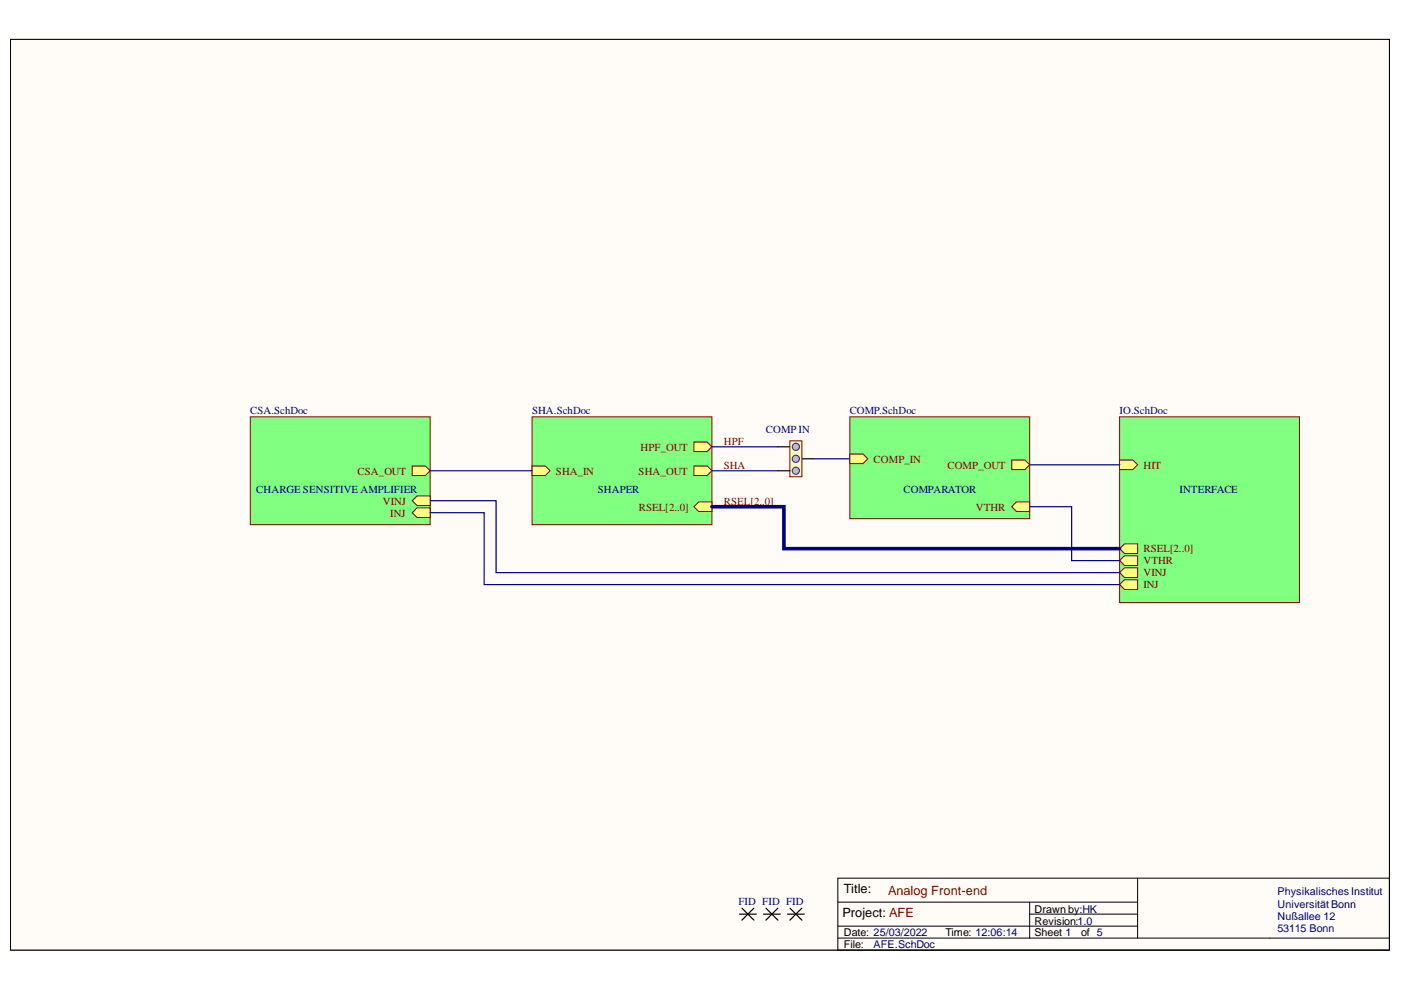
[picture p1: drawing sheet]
<svg xmlns="http://www.w3.org/2000/svg" width="297mm" height="210mm" viewBox="0 0 297 210" stroke-linecap="round" stroke-linejoin="round" font-family="sans-serif">
<defs><g id="words">
<g font-size="2.7">
<text x="178.9" y="189.4">Title:</text>
<text x="178.6" y="194.5">Project: AFE</text>
</g>
<text font-size="2.7" fill="#800000" x="188.3" y="189.7">Analog Front-end</text>
<g font-size="2.3" fill="#000080">
<text x="53.1" y="87.9">CSA.SchDoc</text>
<text x="112.8" y="87.9">SHA.SchDoc</text>
<text x="180.2" y="87.9">COMP.SchDoc</text>
<text x="237.4" y="87.9">IO.SchDoc</text>
<text x="162.4" y="91.8">COMP IN</text>
<text x="54.3" y="104.4">CHARGE SENSITIVE AMPLIFIER</text>
<text x="126.8" y="104.4">SHAPER</text>
<text x="191.6" y="104.4">COMPARATOR</text>
<text x="250.1" y="104.4">INTERFACE</text>
<text x="156.5" y="191.8">FID FID FID</text>
<text x="270.9" y="189.8">PhysikalischesInstitut</text>
<text x="270.9" y="195.1">Nußallee 12</text>
<text x="270.9" y="197.6">53115 Bonn</text>
<text x="270.9" y="192.6">UniversitätBonn</text>
<text x="185.2" y="201">AFE.SchDoc</text>
</g>
<g font-size="2.3" fill="#800000">
<text x="135.8" y="95.6">HPF_OUT</text>
<text x="153.5" y="94.3">HPF</text>
<text x="75.8" y="100.6">CSA_OUT</text>
<text x="117.9" y="100.6">SHA_IN</text>
<text x="135.4" y="100.6">SHA_OUT</text>
<text x="153.5" y="99.4">SHA</text>
<text x="185.2" y="98.1">COMP_IN</text>
<text x="200.9" y="99.4">COMP_OUT</text>
<text x="242.4" y="99.4">HIT</text>
<text x="81.2" y="107">VINJ</text>
<text x="153.5" y="107">RSEL[2..0]</text>
<text x="82.8" y="109.5">INJ</text>
<text x="135.5" y="108.2">RSEL[2..0]</text>
<text x="206.9" y="108.2">VTHR</text>
<text x="242.4" y="117.1">RSEL[2..0]</text>
<text x="242.4" y="119.7">VTHR</text>
<text x="242.4" y="122.2">VINJ</text>
<text x="242.4" y="124.7">INJ</text>
</g>
<g font-size="2.3">
<text x="219.3" y="196.1">Revision:1.0</text>
<text x="219.3" y="193.6">Drawn by:HK</text>
<text x="178.9" y="198.4">Date: 25/03/2022</text>
<text x="178.9" y="201">File:</text>
<text x="200.5" y="198.4">Time: 12:06:14</text>
<text x="219.3" y="198.4">Sheet 1</text>
<text x="229.2" y="198.4">of 5</text>
</g>
</g></defs>
<path d="M2.2 8.4h292.4v193h-292.4z" fill-rule="evenodd" fill="#fffcf8"/>
<path d="M2.2 8.4h292.4v193h-292.4z" fill="none" stroke="#000" stroke-width=".21"/>
<path d="M2.2 8.4h292.4v193h-292.4z" fill-rule="evenodd" fill="#fffcf8"/>
<path d="M2.2 8.4h292.4v193h-292.4zM177.6 186.2h117v15.2h-117zM177.6 191.3h63.6M177.6 198.9h117M177.6 196.4h63.6M218.3 191.3v7.6M218.3 193.8h22.9M241.2 186.2v12.7" fill="none" stroke="#000" stroke-width=".21"/>
<path d="M53.1 88.4h38.1v22.8h-38.1z" fill-rule="evenodd" fill="#80ff80"/>
<path d="M53.1 88.4h38.1v22.8h-38.1z" fill="none" stroke="#800000" stroke-width=".21"/>
<path d="M87.4 98.8h2.8l1 1-1 1h-2.8z" fill-rule="evenodd" fill="#ffff80"/>
<path d="M87.4 98.8h2.8l1 1-1 1h-2.8z" fill="none" stroke="#800000" stroke-width=".21"/>
<path d="M88.4 107.7h2.8v2h-2.8l-1-1z" fill-rule="evenodd" fill="#ffff80"/>
<path d="M88.4 107.7h2.8v2h-2.8l-1-1z" fill="none" stroke="#800000" stroke-width=".21"/>
<path d="M87.4 106.2l1-1.1h2.8v2.1h-2.8z" fill-rule="evenodd" fill="#ffff80"/>
<path d="M87.4 106.2l1-1.1h2.8v2.1h-2.8z" fill="none" stroke="#800000" stroke-width=".21"/>
<path d="M164.9 94.7h2.6M170 97.3h2.5" fill="none" stroke="#000" stroke-width=".25"/>
<path d="M167.5 93.5h2.5v7.6h-2.5z" fill-rule="evenodd" fill="#ffffb0"/>
<path d="M167.5 93.5h2.5v7.6h-2.5z" fill="none" stroke="#800000" stroke-width=".21"/>
<circle cx="168.7" cy="94.7" r=".76" fill="#c0c0c0"/>
<circle cx="168.7" cy="94.7" r=".76" fill="none" stroke="#00f" stroke-width=".21"/>
<circle cx="168.7" cy="97.3" r=".76" fill="#c0c0c0"/>
<circle cx="168.7" cy="97.3" r=".76" fill="none" stroke="#00f" stroke-width=".21"/>
<circle cx="168.7" cy="99.8" r=".76" fill="#c0c0c0"/>
<circle cx="168.7" cy="99.8" r=".76" fill="none" stroke="#00f" stroke-width=".21"/>
<path d="M164.9 99.8h2.6" fill="none" stroke="#000" stroke-width=".25"/>
<path d="M112.8 88.4h38.1v22.8h-38.1z" fill-rule="evenodd" fill="#80ff80"/>
<path d="M112.8 88.4h38.1v22.8h-38.1z" fill="none" stroke="#800000" stroke-width=".21"/>
<path d="M112.8 98.8h2.8l1 1-1 1h-2.8z" fill-rule="evenodd" fill="#ffff80"/>
<path d="M112.8 98.8h2.8l1 1-1 1h-2.8z" fill="none" stroke="#800000" stroke-width=".21"/>
<path d="M147.1 98.8h2.8l1 1-1 1h-2.8z" fill-rule="evenodd" fill="#ffff80"/>
<path d="M147.1 98.8h2.8l1 1-1 1h-2.8z" fill="none" stroke="#800000" stroke-width=".21"/>
<path d="M147.1 93.7h2.8l1 1-1 1h-2.8z" fill-rule="evenodd" fill="#ffff80"/>
<path d="M147.1 93.7h2.8l1 1-1 1h-2.8z" fill="none" stroke="#800000" stroke-width=".21"/>
<path d="M147.1 107.4l1-1h2.8v2.1h-2.8z" fill-rule="evenodd" fill="#ffff80"/>
<path d="M147.1 107.4l1-1h2.8v2.1h-2.8z" fill="none" stroke="#800000" stroke-width=".21"/>
<path d="M180.2 88.4h38.1v21.6h-38.1z" fill-rule="evenodd" fill="#80ff80"/>
<path d="M180.2 88.4h38.1v21.6h-38.1z" fill="none" stroke="#800000" stroke-width=".21"/>
<path d="M180.2 96.3h2.8l1 1-1 1h-2.8z" fill-rule="evenodd" fill="#ffff80"/>
<path d="M180.2 96.3h2.8l1 1-1 1h-2.8z" fill="none" stroke="#800000" stroke-width=".21"/>
<path d="M214.5 107.4l1-1h2.8v2.1h-2.8z" fill-rule="evenodd" fill="#ffff80"/>
<path d="M214.5 107.4l1-1h2.8v2.1h-2.8z" fill="none" stroke="#800000" stroke-width=".21"/>
<path d="M214.5 97.5h2.8l1 1-1 1.1h-2.8z" fill-rule="evenodd" fill="#ffff80"/>
<path d="M214.5 97.5h2.8l1 1-1 1.1h-2.8z" fill="none" stroke="#800000" stroke-width=".21"/>
<path d="M237.4 88.4h38.1v39.4h-38.1z" fill-rule="evenodd" fill="#80ff80"/>
<path d="M237.4 88.4h38.1v39.4h-38.1z" fill="none" stroke="#800000" stroke-width=".21"/>
<path d="M237.4 97.5h2.8l1 1-1 1.1h-2.8z" fill-rule="evenodd" fill="#ffff80"/>
<path d="M237.4 97.5h2.8l1 1-1 1.1h-2.8z" fill="none" stroke="#800000" stroke-width=".21"/>
<path d="M237.4 116.3l1-1h2.8v2h-2.8z" fill-rule="evenodd" fill="#ffff80"/>
<path d="M237.4 116.3l1-1h2.8v2h-2.8z" fill="none" stroke="#800000" stroke-width=".21"/>
<path d="M237.4 118.9l1-1h2.8v2h-2.8z" fill-rule="evenodd" fill="#ffff80"/>
<path d="M237.4 118.9l1-1h2.8v2h-2.8z" fill="none" stroke="#800000" stroke-width=".21"/>
<path d="M237.4 121.4l1-1h2.8v2h-2.8z" fill-rule="evenodd" fill="#ffff80"/>
<path d="M237.4 121.4l1-1h2.8v2h-2.8z" fill="none" stroke="#800000" stroke-width=".21"/>
<path d="M237.4 124l1-1.1h2.8v2.1h-2.8z" fill-rule="evenodd" fill="#ffff80"/>
<path d="M237.4 124l1-1.1h2.8v2.1h-2.8z" fill="none" stroke="#800000" stroke-width=".21"/>
<path d="M91.2 99.8h21.6M150.9 99.8h14M150.9 94.7h14M172.5 97.3h7.7M218.3 98.5h19.1M91.2 108.7h11.4v15.3h134.8M91.2 106.2h14v15.2h132.2M218.3 107.4h8.9v11.5h10.2" fill="none" stroke="#000080" stroke-width=".25"/>
<path d="M150.9 107.4h15.3v8.9h71.2" fill="none" stroke="#000080" stroke-width=".76"/>
<path d="M156.8 193.8h3.6M157.3 192.5l2.5 2.6M159.8 192.5l-2.5 2.6M161.9 193.8h3.5M162.4 192.5l2.5 2.6M164.9 192.5l-2.5 2.6M167 193.8h3.5M167.5 192.5l2.5 2.6M170 192.5l-2.5 2.6" fill="none" stroke="#000" stroke-width=".25"/>
<use href="#words"/>
</svg>
